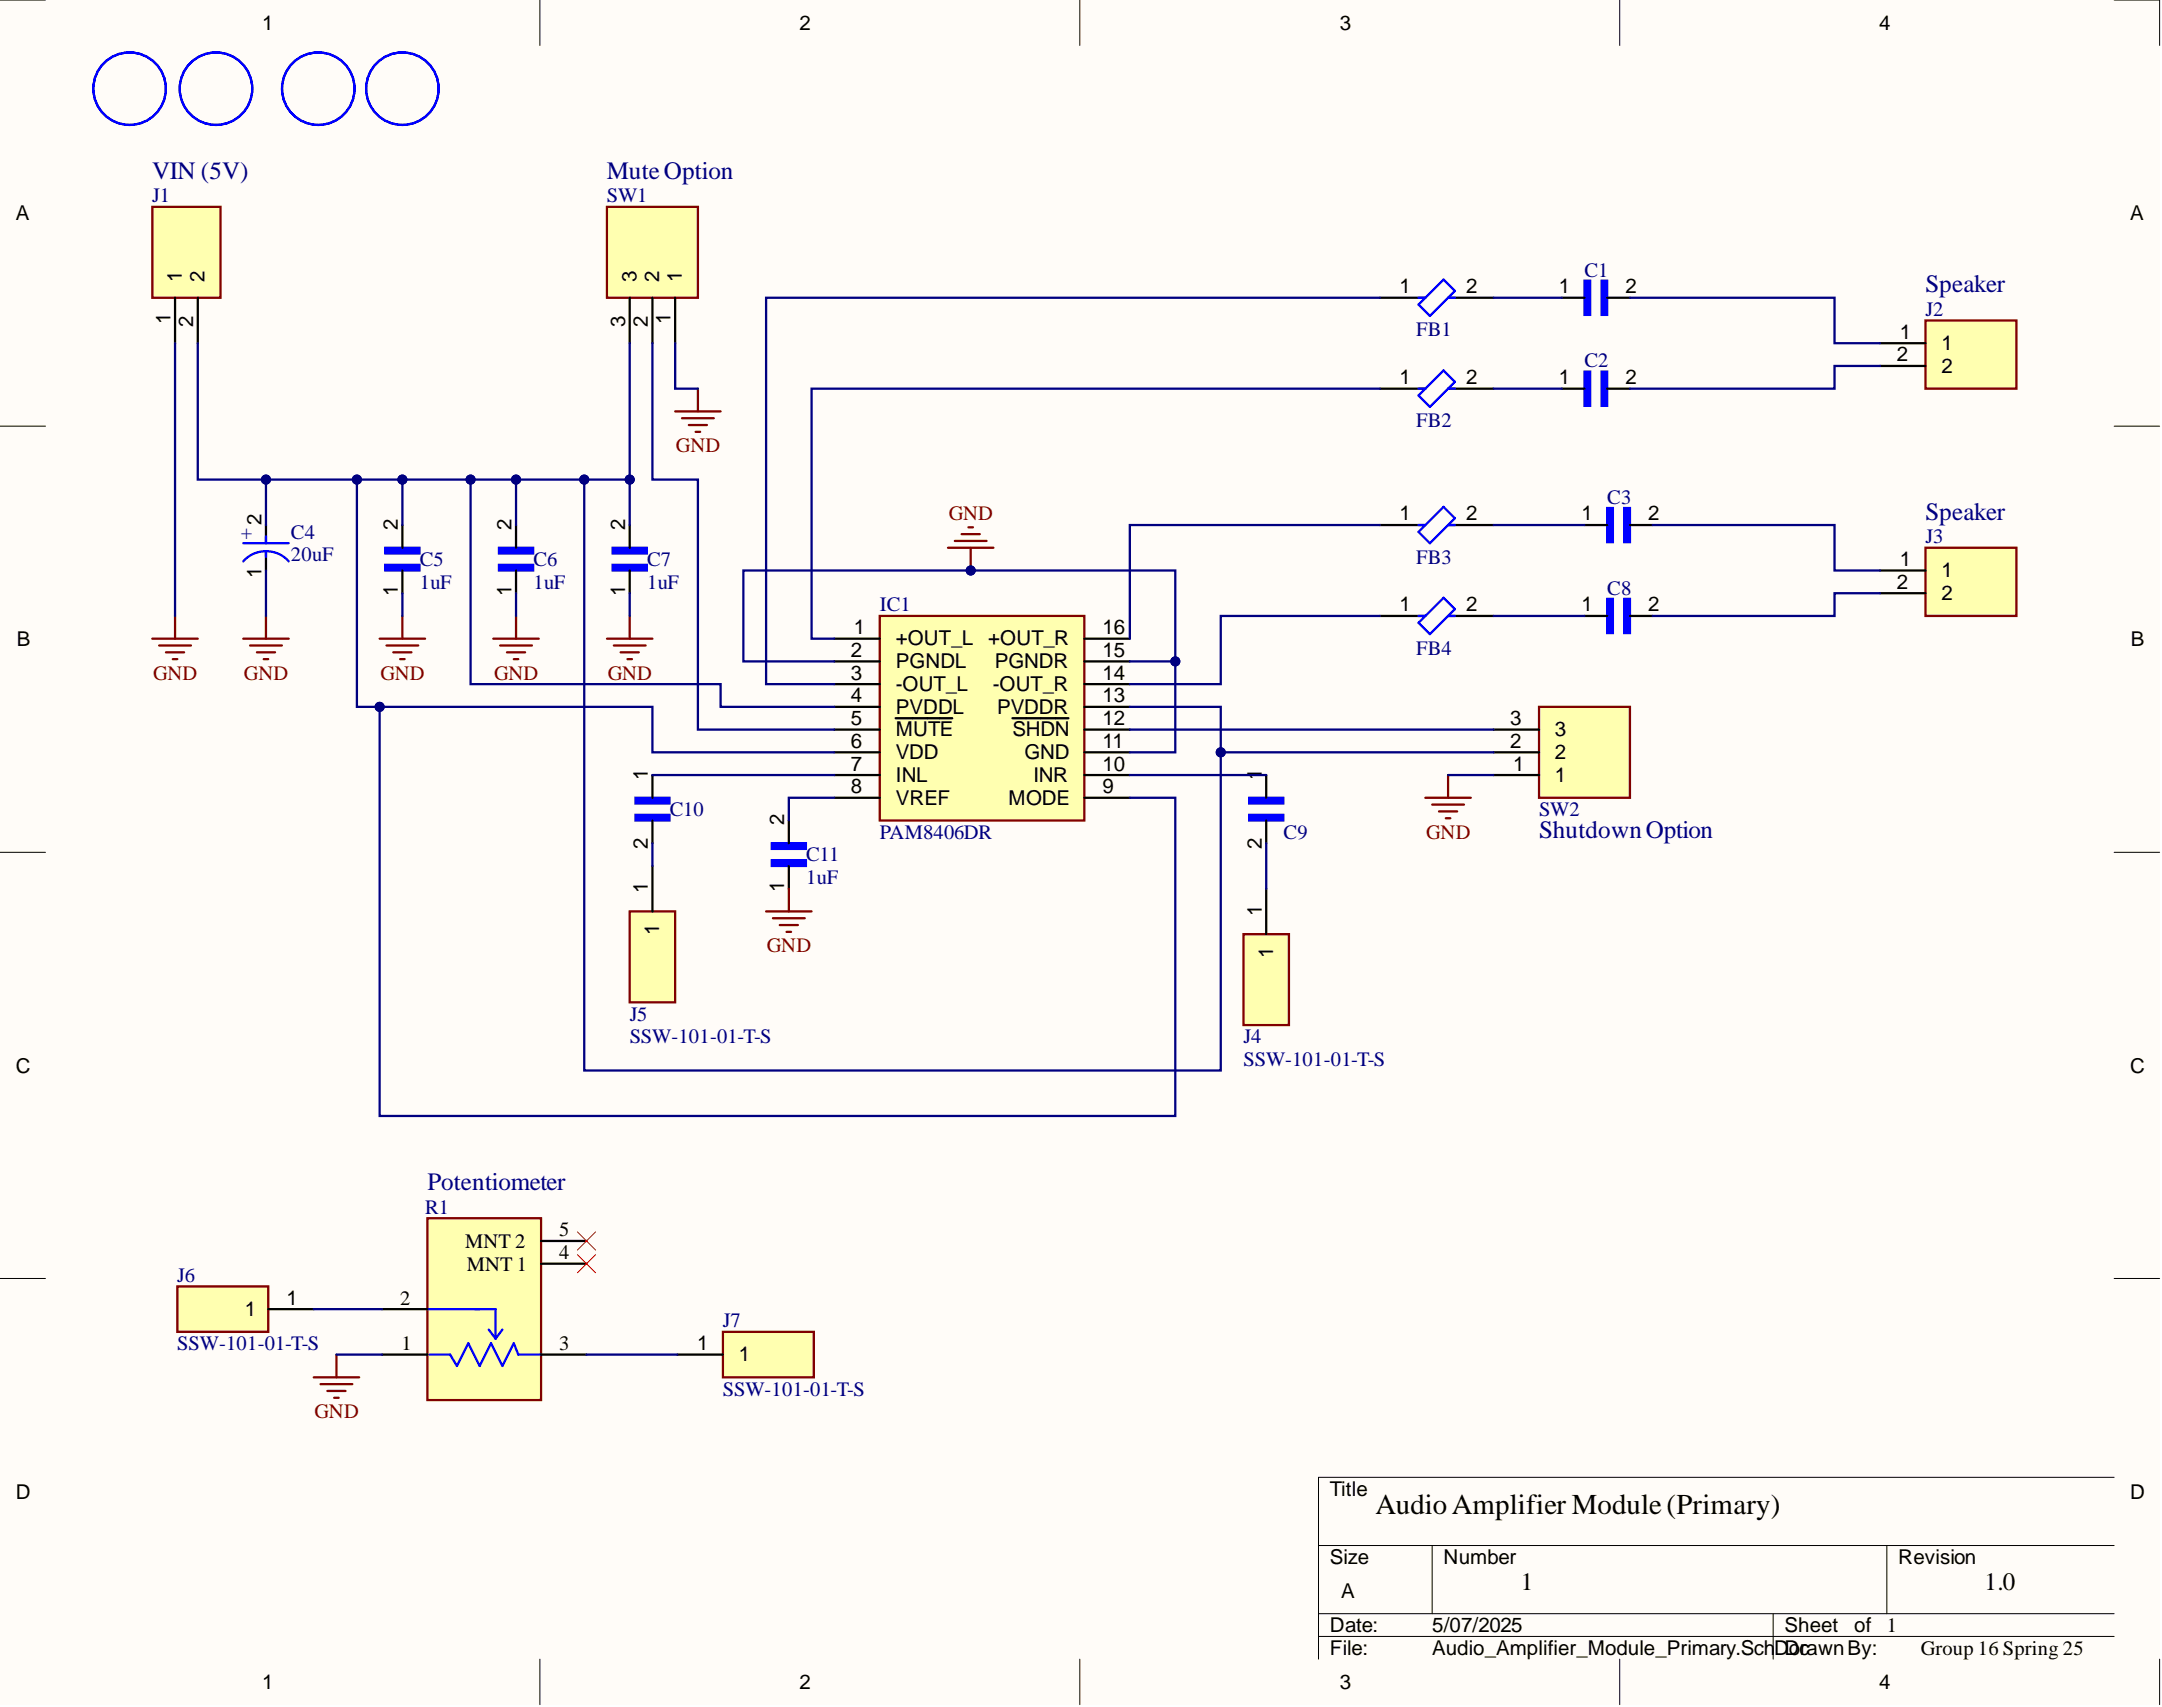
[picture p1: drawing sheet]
<svg xmlns="http://www.w3.org/2000/svg" width="241mm" height="190mm" viewBox="0 0 241 190" stroke-linecap="round" stroke-linejoin="round" font-family="sans-serif">
<defs><g id="words">
<text font-size="3.2" x="153.5" y="169">AudioAmplifier Module(Primary)</text>
<g font-size="2.8" fill="#000080">
<text x="17" y="20">VIN (5V)</text>
<text x="67.7" y="20">MuteOption</text>
<text x="214.9" y="32.6">Speaker</text>
<text x="214.9" y="58">Speaker</text>
<text x="171.8" y="93.5">ShutdownOption</text>
<text x="47.7" y="132.8">Potentiometer</text>
</g>
<g font-size="2.8">
<text x="169.7" y="177.5">1</text>
<text x="221.5" y="177.5">1.0</text>
</g>
<g font-size="2.3">
<text x="29.3" y="3.3">1</text>
<text x="89.2" y="3.3">2</text>
<text x="149.5" y="3.3">3</text>
<text x="209.7" y="3.3">4</text>
<text x="1.8" y="24.6">A</text>
<text x="237.7" y="24.6">A</text>
<text x="20.3" y="31.5" transform="rotate(-90 20.3 31.5)">1</text>
<text x="22.8" y="31.5" transform="rotate(-90 22.8 31.5)">2</text>
<text x="71" y="31.5" transform="rotate(-90 71 31.5)">3</text>
<text x="73.6" y="31.5" transform="rotate(-90 73.6 31.5)">2</text>
<text x="76.1" y="31.5" transform="rotate(-90 76.1 31.5)">1</text>
<text x="156.2" y="32.7">1</text>
<text x="163.6" y="32.7">2</text>
<text x="174" y="32.7">1</text>
<text x="181.4" y="32.7">2</text>
<text x="19" y="36.1" transform="rotate(-90 19 36.1)">1</text>
<text x="21.6" y="36.4" transform="rotate(-90 21.6 36.4)">2</text>
<text x="69.8" y="36.4" transform="rotate(-90 69.8 36.4)">3</text>
<text x="72.3" y="36.4" transform="rotate(-90 72.3 36.4)">2</text>
<text x="74.8" y="36.1" transform="rotate(-90 74.8 36.1)">1</text>
<text x="211.7" y="40.3">2</text>
<text x="212" y="37.8">1</text>
<text x="216.7" y="39.1">1</text>
<text x="216.7" y="41.6">2</text>
<text x="156.2" y="42.9">1</text>
<text x="163.6" y="42.9">2</text>
<text x="174" y="42.9">1</text>
<text x="181.4" y="42.9">2</text>
<text x="29.2" y="58.6" transform="rotate(-90 29.2 58.6)">2</text>
<text x="44.4" y="59.1" transform="rotate(-90 44.4 59.1)">2</text>
<text x="57.1" y="59.1" transform="rotate(-90 57.1 59.1)">2</text>
<text x="69.8" y="59.1" transform="rotate(-90 69.8 59.1)">2</text>
<text x="156.2" y="58.1">1</text>
<text x="163.6" y="58.1">2</text>
<text x="176.5" y="58.1">1</text>
<text x="183.9" y="58.1">2</text>
<text x="29.2" y="64.5" transform="rotate(-90 29.2 64.5)">1</text>
<text x="211.7" y="65.7">2</text>
<text x="212" y="63.2">1</text>
<text x="216.7" y="64.4">1</text>
<text x="44.4" y="66.5" transform="rotate(-90 44.4 66.5)">1</text>
<text x="57.1" y="66.5" transform="rotate(-90 57.1 66.5)">1</text>
<text x="69.8" y="66.5" transform="rotate(-90 69.8 66.5)">1</text>
<text x="95.3" y="70.8">1</text>
<text x="123.1" y="70.8">16</text>
<text x="156.2" y="68.2">1</text>
<text x="163.6" y="68.2">2</text>
<text x="176.5" y="68.2">1</text>
<text x="183.9" y="68.2">2</text>
<text x="216.7" y="67">2</text>
<text x="1.9" y="72.1">B</text>
<text x="95" y="73.3">2</text>
<text x="95" y="75.8">3</text>
<text x="100" y="72">+OUT_L</text>
<text x="100" y="74.6">PGNDL</text>
<text x="100" y="77.1">-OUT_L</text>
<text x="110.3" y="72">+OUT_R</text>
<text x="110.8" y="77.1">-OUT_R</text>
<text x="111" y="74.6">PGNDR</text>
<text x="123.1" y="73.3">15</text>
<text x="123.1" y="75.8">14</text>
<text x="237.8" y="72.1">B</text>
<text x="95" y="78.4">4</text>
<text x="95" y="80.9">5</text>
<text x="95" y="83.5">6</text>
<text x="100" y="79.6">PVDDL</text>
<text x="100" y="82.2">MUTE</text>
<text x="111.3" y="79.6">PVDDR</text>
<text x="113" y="82.2">SHDN</text>
<text x="123.1" y="78.4">13</text>
<text x="123.1" y="80.9">12</text>
<text x="123.1" y="83.5">11</text>
<text x="168.6" y="83.5">2</text>
<text x="168.6" y="80.9">3</text>
<text x="173.5" y="82.2">3</text>
<text x="72.3" y="87" transform="rotate(-90 72.3 87)">1</text>
<text x="95" y="86">7</text>
<text x="95" y="88.5">8</text>
<text x="100" y="84.7">VDD</text>
<text x="100" y="87.3">INL</text>
<text x="100" y="89.8">VREF</text>
<text x="112.6" y="89.8">MODE</text>
<text x="114.3" y="84.7">GND</text>
<text x="115.4" y="87.3">INR</text>
<text x="123.1" y="86">10</text>
<text x="123.1" y="88.5">9</text>
<text x="140.8" y="87" transform="rotate(-90 140.8 87)">1</text>
<text x="168.9" y="86">1</text>
<text x="173.5" y="87.3">1</text>
<text x="173.5" y="84.7">2</text>
<text x="72.3" y="94.8" transform="rotate(-90 72.3 94.8)">2</text>
<text x="87.5" y="92.1" transform="rotate(-90 87.5 92.1)">2</text>
<text x="140.8" y="94.8" transform="rotate(-90 140.8 94.8)">2</text>
<text x="72.3" y="99.7" transform="rotate(-90 72.3 99.7)">1</text>
<text x="87.5" y="99.5" transform="rotate(-90 87.5 99.5)">1</text>
<text x="73.6" y="104.3" transform="rotate(-90 73.6 104.3)">1</text>
<text x="140.8" y="102.2" transform="rotate(-90 140.8 102.2)">1</text>
<text x="142.1" y="106.9" transform="rotate(-90 142.1 106.9)">1</text>
<text x="1.8" y="119.7">C</text>
<text x="237.7" y="119.7">C</text>
<text x="62.4" y="138">5</text>
<text x="51.9" y="139.3">MNT 2</text>
<text x="52.1" y="141.8">MNT 1</text>
<text x="62.4" y="140.5">4</text>
<text x="27.3" y="146.9">1</text>
<text x="32" y="145.6">1</text>
<text x="44.7" y="145.6">2</text>
<text x="44.8" y="150.7">1</text>
<text x="62.4" y="150.7">3</text>
<text x="77.8" y="150.7">1</text>
<text x="82.5" y="151.9">1</text>
<text x="1.8" y="167.2">D</text>
<text x="148.4" y="166.9">Title</text>
<text x="237.7" y="167.2">D</text>
<text x="148.4" y="174.5">Size</text>
<text x="149.7" y="178.3">A</text>
<text x="161.1" y="174.5">Number</text>
<text x="211.9" y="174.5">Revision</text>
<text x="148.4" y="182.1">Date:</text>
<text x="148.4" y="184.7">File:</text>
<text x="159.8" y="182.1">5/07/2025</text>
<text x="159.8" y="184.7">Audio_Amplifier_Module_Primary.Sch</text>
<text x="198" y="184.7">DDc</text>
<text x="199.2" y="182.1">Sheet</text>
<text x="199.6" y="184.7">orawnBy:</text>
<text x="207" y="182.1">of</text>
<text x="210.6" y="182.1">1</text>
<text x="214.4" y="184.7">Group 16 Spring 25</text>
<text x="29.3" y="188.5">1</text>
<text x="89.2" y="188.5">2</text>
<text x="149.5" y="188.5">3</text>
<text x="209.7" y="188.5">4</text>
</g>
<g font-size="2.3" fill="#000080">
<text x="17" y="22.6">J1</text>
<text x="67.7" y="22.6">SW1</text>
<text x="176.8" y="30.9">C1</text>
<text x="214.9" y="35.3">J2</text>
<text x="158.1" y="37.5">FB1</text>
<text x="176.8" y="41">C2</text>
<text x="158.1" y="47.7">FB2</text>
<text x="179.4" y="56.2">C3</text>
<text x="26.9" y="60.1">+</text>
<text x="32.5" y="60.1">C4</text>
<text x="32.5" y="62.7">20uF</text>
<text x="46.9" y="63.2">C5</text>
<text x="46.9" y="65.7">1uF</text>
<text x="59.5" y="63.2">C6</text>
<text x="59.5" y="65.7">1uF</text>
<text x="72.2" y="63.2">C7</text>
<text x="72.2" y="65.7">1uF</text>
<text x="158.1" y="62.9">FB3</text>
<text x="214.9" y="60.6">J3</text>
<text x="98.2" y="68.2">IC1</text>
<text x="179.4" y="66.4">C8</text>
<text x="158.1" y="73.1">FB4</text>
<text x="74.8" y="91.1">C10</text>
<text x="98.2" y="93.6">PAM8406DR</text>
<text x="143.3" y="93.6">C9</text>
<text x="171.8" y="91.1">SW2</text>
<text x="90" y="96.1">C11</text>
<text x="90" y="98.7">1uF</text>
<text x="70.3" y="113.9">J5</text>
<text x="70.3" y="116.4">SSW-101-01-T-S</text>
<text x="138.8" y="116.4">J4</text>
<text x="138.8" y="119">SSW-101-01-T-S</text>
<text x="47.4" y="135.4">R1</text>
<text x="19.8" y="143.1">J6</text>
<text x="80.7" y="148.1">J7</text>
<text x="19.8" y="150.7">SSW-101-01-T-S</text>
<text x="80.7" y="155.7">SSW-101-01-T-S</text>
</g>
<g font-size="2.3" fill="#800000">
<text x="75.4" y="50.5">GND</text>
<text x="105.9" y="58.1">GND</text>
<text x="17.1" y="75.8">GND</text>
<text x="27.2" y="75.8">GND</text>
<text x="42.5" y="75.8">GND</text>
<text x="55.1" y="75.8">GND</text>
<text x="67.8" y="75.8">GND</text>
<text x="159.2" y="93.6">GND</text>
<text x="85.6" y="106.3">GND</text>
<text x="35.1" y="158.3">GND</text>
</g>
</g></defs>
<g fill="#fffcf8">
<path d="M0 0h241v190.2h-241z" fill-rule="evenodd"/>
<path d="M5.1 5.1h230.9v180.1h-230.9z" fill-rule="evenodd"/>
</g>
<g fill="none" stroke="#000" stroke-width=".11">
<path d="M0 0h5.1M60.3 0v5.1M120.5 0v5.1M180.8 0v5.1M236 0h5v5.1M0 47.6h5.1M236 47.6h5M0 95.1h5.1M236 95.1h5M0 142.7h5.1M236 142.7h5M147.2 172.5h88.8"/>
<path d="M159.8 172.5v7.6M210.6 172.5v7.6M236 164.9h-88.8v20.3M60.3 185.2v5M120.5 185.2v5M147.2 180.1h88.8M147.2 182.6h88.8M180.8 185.2v5M197.9 180.1v5.1M241 185.2v5"/>
</g>
<path d="M179.4 56.7h.6v3.8h-.6z" fill-rule="evenodd" fill="#00f"/>
<path d="M179.4 56.7h.6v3.8h-.6z" fill="none" stroke="#00f" stroke-width=".25"/>
<path d="M181.3 56.7h.6v3.8h-.6z" fill-rule="evenodd" fill="#00f"/>
<path d="M181.3 56.7h.6v3.8h-.6z" fill="none" stroke="#00f" stroke-width=".25"/>
<path d="M176.8 58.6h2.6M181.9 58.6h2.6" fill="none" stroke="#000" stroke-width=".25"/>
<path d="M98.2 68.7h22.8v22.9h-22.8z" fill-rule="evenodd" fill="#ffffb0"/>
<path d="M98.2 68.7h22.8v22.9h-22.8z" fill="none" stroke="#800000" stroke-width=".25"/>
<g fill="none" stroke="#000" stroke-width=".25">
<path d="M93.1 71.3h5.1M93.1 73.8h5.1M93.1 76.3h5.1M93.1 78.9h5.1M121 71.3h5.1M121 73.8h5.1M121 76.3h5.1M121 78.9h5.1M93.1 81.4h5.1M93.1 84h5.1M93.1 86.5h5.1M93.1 89h5.1"/>
<path d="M100 80.2h6.3M113 80.2h6.2M121 81.4h5.1M121 84h5.1M121 86.5h5.1M121 89h5.1"/>
</g>
<path d="M179.4 66.8h.6v3.9h-.6z" fill-rule="evenodd" fill="#00f"/>
<path d="M179.4 66.8h.6v3.9h-.6z" fill="none" stroke="#00f" stroke-width=".25"/>
<path d="M181.3 66.8h.6v3.9h-.6z" fill-rule="evenodd" fill="#00f"/>
<path d="M181.3 66.8h.6v3.9h-.6z" fill="none" stroke="#00f" stroke-width=".25"/>
<path d="M176.8 68.7h2.6M181.9 68.7h2.6" fill="none" stroke="#000" stroke-width=".25"/>
<path d="M176.8 41.5h.7v3.8h-.7z" fill-rule="evenodd" fill="#00f"/>
<path d="M176.8 41.5h.7v3.8h-.7z" fill="none" stroke="#00f" stroke-width=".25"/>
<path d="M178.8 41.5h.6v3.8h-.6z" fill-rule="evenodd" fill="#00f"/>
<path d="M178.8 41.5h.6v3.8h-.6z" fill="none" stroke="#00f" stroke-width=".25"/>
<path d="M174.3 43.4h2.5M179.4 43.4h2.5" fill="none" stroke="#000" stroke-width=".25"/>
<path d="M176.8 31.3h.7v3.8h-.7z" fill-rule="evenodd" fill="#00f"/>
<path d="M176.8 31.3h.7v3.8h-.7z" fill="none" stroke="#00f" stroke-width=".25"/>
<path d="M178.8 31.3h.6v3.8h-.6z" fill-rule="evenodd" fill="#00f"/>
<path d="M178.8 31.3h.6v3.8h-.6z" fill="none" stroke="#00f" stroke-width=".25"/>
<path d="M174.3 33.2h2.5M179.4 33.2h2.5" fill="none" stroke="#000" stroke-width=".25"/>
<path d="M139.4 89h3.8v.7h-3.8z" fill-rule="evenodd" fill="#00f"/>
<path d="M139.4 89h3.8v.7h-3.8z" fill="none" stroke="#00f" stroke-width=".25"/>
<path d="M139.4 90.9h3.8v.7h-3.8z" fill-rule="evenodd" fill="#00f"/>
<path d="M139.4 90.9h3.8v.7h-3.8z" fill="none" stroke="#00f" stroke-width=".25"/>
<path d="M141.3 86.5v2.5M141.3 91.6v2.5" fill="none" stroke="#000" stroke-width=".25"/>
<path d="M70.9 89h3.8v.7h-3.8z" fill-rule="evenodd" fill="#00f"/>
<path d="M70.9 89h3.8v.7h-3.8z" fill="none" stroke="#00f" stroke-width=".25"/>
<path d="M70.9 90.9h3.8v.7h-3.8z" fill-rule="evenodd" fill="#00f"/>
<g fill="none" stroke="#00f" stroke-width=".25">
<path d="M158.3 34l2.8-2.8 1.3 1.3-2.8 2.8zM158.3 33.2h.8M161.6 33.2h.8M158.3 59.4l2.8-2.8 1.3 1.2-2.8 2.8zM158.3 58.6h.8M158.3 44.1l2.8-2.8 1.3 1.3-2.8 2.8zM158.3 43.4h.8M161.6 58.6h.8M161.6 43.4h.8M158.3 69.5l2.8-2.8 1.3 1.3-2.8 2.8zM158.3 68.7h.8M161.6 68.7h.8"/>
<path d="M70.9 90.9h3.8v.7h-3.8z"/>
</g>
<path d="M154 33.2h5.1M161.6 33.2h5.1M154 58.6h5.1M154 43.4h5.1M161.6 58.6h5.1M161.6 43.4h5.1M154 68.7h5.1M161.6 68.7h5.1M72.8 86.5v2.5M72.8 91.6v2.5" fill="none" stroke="#000" stroke-width=".25"/>
<path d="M47.7 136h12.7v20.2h-12.7z" fill-rule="evenodd" fill="#ffffb0"/>
<path d="M47.7 136h12.7v20.2h-12.7z" fill="none" stroke="#800000" stroke-width=".25"/>
<path d="M47.7 146.1h7.6v3.3M48 151.2h2.2l.8 1.2 1.3-2.5 1.2 2.5 1.3-2.5 1.3 2.5 1.2-2.5 .5 1.3h2.6M54.5 148.4l.8 1M56.1 148.4l-.8 1" fill="none" stroke="#00f" stroke-width=".25"/>
<path d="M60.4 138.5h5.1M42.6 151.2h5.1M42.6 146.1h5.1M60.4 151.2h5.1M60.4 141h5.1" fill="none" stroke="#000" stroke-width=".25"/>
<path d="M64.4 137.5l2.1 2M66.5 137.5l-2.1 2M64.4 140l2.1 2M66.5 140l-2.1 2" fill="none" stroke="#f00" stroke-width=".11"/>
<path d="M67.7 23.1h10.2v10.1h-10.2z" fill-rule="evenodd" fill="#ffffb0"/>
<path d="M67.7 23.1h10.2v10.1h-10.2z" fill="none" stroke="#800000" stroke-width=".25"/>
<path d="M70.3 33.2v5.1M72.8 33.2v5.1M75.4 33.2v5.1" fill="none" stroke="#000" stroke-width=".25"/>
<path d="M86.1 96h3.8v.6h-3.8z" fill-rule="evenodd" fill="#00f"/>
<path d="M86.1 96h3.8v.6h-3.8z" fill="none" stroke="#00f" stroke-width=".25"/>
<path d="M86.1 94.1h3.8v.6h-3.8z" fill-rule="evenodd" fill="#00f"/>
<path d="M86.1 94.1h3.8v.6h-3.8z" fill="none" stroke="#00f" stroke-width=".25"/>
<path d="M88 91.6v2.5M88 96.6v2.6" fill="none" stroke="#000" stroke-width=".25"/>
<path d="M68.4 63h3.8v.7h-3.8z" fill-rule="evenodd" fill="#00f"/>
<path d="M68.4 63h3.8v.7h-3.8z" fill="none" stroke="#00f" stroke-width=".25"/>
<path d="M68.4 61.1h3.8v.7h-3.8z" fill-rule="evenodd" fill="#00f"/>
<path d="M68.4 61.1h3.8v.7h-3.8z" fill="none" stroke="#00f" stroke-width=".25"/>
<path d="M70.3 58.6v2.5M70.3 63.7v2.5" fill="none" stroke="#000" stroke-width=".25"/>
<path d="M55.7 63h3.8v.7h-3.8z" fill-rule="evenodd" fill="#00f"/>
<path d="M55.7 63h3.8v.7h-3.8z" fill="none" stroke="#00f" stroke-width=".25"/>
<path d="M55.7 61.1h3.8v.7h-3.8z" fill-rule="evenodd" fill="#00f"/>
<path d="M55.7 61.1h3.8v.7h-3.8z" fill="none" stroke="#00f" stroke-width=".25"/>
<path d="M57.6 58.6v2.5M57.6 63.7v2.5" fill="none" stroke="#000" stroke-width=".25"/>
<path d="M43 63h3.8v.7h-3.8z" fill-rule="evenodd" fill="#00f"/>
<path d="M43 63h3.8v.7h-3.8z" fill="none" stroke="#00f" stroke-width=".25"/>
<path d="M43 61.1h3.8v.7h-3.8z" fill-rule="evenodd" fill="#00f"/>
<path d="M29.7 59.9v.7M27.1 62.7a3.4 3.4 0 0 1 5.1 0M27.1 60.6h5.1M29.7 61.6v.5M43 61.1h3.8v.7h-3.8z" fill="none" stroke="#00f" stroke-width=".25"/>
<path d="M29.7 58.6v2M44.9 58.6v2.5M29.7 61.6v2.1M44.9 63.7v2.5" fill="none" stroke="#000" stroke-width=".25"/>
<path d="M214.9 61.1h10.2v7.6h-10.2z" fill-rule="evenodd" fill="#ffffb0"/>
<path d="M214.9 61.1h10.2v7.6h-10.2z" fill="none" stroke="#800000" stroke-width=".25"/>
<path d="M209.8 63.7h5.1M209.8 66.2h5.1" fill="none" stroke="#000" stroke-width=".25"/>
<path d="M214.9 35.8h10.2v7.6h-10.2z" fill-rule="evenodd" fill="#ffffb0"/>
<path d="M214.9 35.8h10.2v7.6h-10.2z" fill="none" stroke="#800000" stroke-width=".25"/>
<path d="M209.8 38.3h5.1M209.8 40.8h5.1" fill="none" stroke="#000" stroke-width=".25"/>
<path d="M17 23.1h7.6v10.1h-7.6z" fill-rule="evenodd" fill="#ffffb0"/>
<g fill="none" stroke="#800000" stroke-width=".25">
<path d="M17 23.1h7.6v10.1h-7.6zM107.3 59.6h2.1M108.1 58.8h.5M17 71.3h5.1M17.8 72h3.5M18.5 72.8h2.1M19.3 73.6h.5M19.5 68.7v2.6M42.4 71.3h5M43.1 72h3.6M43.9 72.8h2M44.7 73.6h.5"/>
<path d="M44.9 68.7v2.6M55.1 71.3h5M55.8 72h3.6M56.6 72.8h2M57.3 73.6h.5M57.6 68.7v2.6M67.7 71.3h5.1M68.5 72h3.6M69.3 72.8h2M70 73.6h.5M70.3 68.7v2.6M105.8 61.1h5.1"/>
<path d="M106.6 60.4h3.5M108.3 61.1v2.6M88 99.2v2.5M85.5 101.7h5.1M86.3 102.5h3.5M87 103.2h2.1M87.8 104h.5"/>
</g>
<path d="M19.5 33.2v5.1M22.1 33.2v5.1" fill="none" stroke="#000" stroke-width=".25"/>
<circle cx="108.3" cy="63.7" r=".51" fill="#000080"/>
<circle cx="108.3" cy="63.7" r=".51" fill="none" stroke="#000080" stroke-width=".11"/>
<g fill="none" stroke="#800000" stroke-width=".25">
<path d="M75.4 45.9h5M76.1 46.7h3.6M76.9 47.4h2M77.6 48.2h.5M77.9 43.4v2.5M27.1 71.3h5.1M27.9 72h3.6M28.7 72.8h2M29.4 73.6h.5M29.7 68.7v2.6M35 153.7h5.1M35.8 154.5h3.5"/>
<path d="M36.5 155.2h2.1M37.3 156h.5M37.6 151.2v2.5"/>
</g>
<path d="M138.8 104.2h5.1v10.2h-5.1z" fill-rule="evenodd" fill="#ffffb0"/>
<path d="M138.8 104.2h5.1v10.2h-5.1z" fill="none" stroke="#800000" stroke-width=".25"/>
<path d="M141.3 99.2v5" fill="none" stroke="#000" stroke-width=".25"/>
<path d="M70.3 101.7h5.1v10.2h-5.1z" fill-rule="evenodd" fill="#ffffb0"/>
<path d="M70.3 101.7h5.1v10.2h-5.1z" fill="none" stroke="#800000" stroke-width=".25"/>
<path d="M72.8 96.6v5.1" fill="none" stroke="#000" stroke-width=".25"/>
<path d="M19.8 143.6h10.1v5h-10.1z" fill-rule="evenodd" fill="#ffffb0"/>
<path d="M19.8 143.6h10.1v5h-10.1z" fill="none" stroke="#800000" stroke-width=".25"/>
<path d="M29.9 146.1h5.1" fill="none" stroke="#000" stroke-width=".25"/>
<path d="M80.7 148.6h10.1v5.1h-10.1z" fill-rule="evenodd" fill="#ffffb0"/>
<path d="M80.7 148.6h10.1v5.1h-10.1z" fill="none" stroke="#800000" stroke-width=".25"/>
<path d="M75.6 151.2h5.1" fill="none" stroke="#000" stroke-width=".25"/>
<path d="M171.8 78.9h10.1v10.1h-10.1z" fill-rule="evenodd" fill="#ffffb0"/>
<path d="M171.8 78.9h10.1v10.1h-10.1zM159.1 89h5.1M159.8 89.8h3.6M160.6 90.6h2M161.4 91.3h.5M161.6 86.5v2.5" fill="none" stroke="#800000" stroke-width=".25"/>
<path d="M166.7 86.5h5.1M166.7 84h5.1M166.7 81.4h5.1" fill="none" stroke="#000" stroke-width=".25"/>
<g fill="none" stroke="#00f" stroke-width=".25">
<circle cx="14.5" cy="9.9" r="4"/>
<circle cx="24.1" cy="9.9" r="4"/>
<circle cx="35.5" cy="9.9" r="4"/>
<circle cx="44.9" cy="9.9" r="4"/>
</g>
<path d="M22.1 38.3v15.2h48.2v5.1" fill="none" stroke="#000080" stroke-width=".25"/>
<circle cx="29.7" cy="53.5" r=".51" fill="#000080"/>
<circle cx="29.7" cy="53.5" r=".51" fill="none" stroke="#000080" stroke-width=".11"/>
<circle cx="39.8" cy="53.5" r=".51" fill="#000080"/>
<circle cx="39.8" cy="53.5" r=".51" fill="none" stroke="#000080" stroke-width=".11"/>
<circle cx="44.9" cy="53.5" r=".51" fill="#000080"/>
<circle cx="44.9" cy="53.5" r=".51" fill="none" stroke="#000080" stroke-width=".11"/>
<circle cx="52.5" cy="53.5" r=".51" fill="#000080"/>
<circle cx="52.5" cy="53.5" r=".51" fill="none" stroke="#000080" stroke-width=".11"/>
<circle cx="57.6" cy="53.5" r=".51" fill="#000080"/>
<circle cx="57.6" cy="53.5" r=".51" fill="none" stroke="#000080" stroke-width=".11"/>
<circle cx="65.2" cy="53.5" r=".51" fill="#000080"/>
<circle cx="65.2" cy="53.5" r=".51" fill="none" stroke="#000080" stroke-width=".11"/>
<circle cx="70.3" cy="53.5" r=".51" fill="#000080"/>
<circle cx="70.3" cy="53.5" r=".51" fill="none" stroke="#000080" stroke-width=".11"/>
<path d="M19.5 38.3v30.4M70.3 38.3v15.2" fill="none" stroke="#000080" stroke-width=".25"/>
<circle cx="70.3" cy="53.5" r=".51" fill="#000080"/>
<circle cx="70.3" cy="53.5" r=".51" fill="none" stroke="#000080" stroke-width=".11"/>
<g fill="none" stroke="#000080" stroke-width=".25">
<path d="M72.8 38.3v15.2h5.1v27.9h15.2M154 33.2h-68.5v43.1h7.6M166.7 33.2h7.6M181.9 33.2h22.9v5.1h5M29.7 53.5v5.1M154 43.4h-63.4v27.9h2.5M154 58.6h-27.9v12.7M166.7 43.4h7.6M166.7 58.6h10.1M184.5 58.6h20.3v5.1h5M209.8 40.8h-5v2.6h-22.9M154 68.7h-17.8v7.6h-10.1"/>
<path d="M166.7 68.7h10.1M209.8 66.2h-5v2.5h-20.3M72.8 86.5h20.3M93.1 89h-5.1v2.6M126.1 86.5h15.2M65.5 151.2h10.1"/>
</g>
<circle cx="29.7" cy="53.5" r=".51" fill="#000080"/>
<circle cx="29.7" cy="53.5" r=".51" fill="none" stroke="#000080" stroke-width=".11"/>
<path d="M44.9 53.5v5.1M29.7 63.7v5" fill="none" stroke="#000080" stroke-width=".25"/>
<circle cx="44.9" cy="53.5" r=".51" fill="#000080"/>
<circle cx="44.9" cy="53.5" r=".51" fill="none" stroke="#000080" stroke-width=".11"/>
<path d="M57.6 53.5v5.1M44.9 66.2v2.5" fill="none" stroke="#000080" stroke-width=".25"/>
<circle cx="57.6" cy="53.5" r=".51" fill="#000080"/>
<circle cx="57.6" cy="53.5" r=".51" fill="none" stroke="#000080" stroke-width=".11"/>
<path d="M39.8 53.5v25.4h33v5.1h20.3M57.6 66.2v2.5M70.3 66.2v2.5" fill="none" stroke="#000080" stroke-width=".25"/>
<circle cx="39.8" cy="53.5" r=".51" fill="#000080"/>
<circle cx="39.8" cy="53.5" r=".51" fill="none" stroke="#000080" stroke-width=".11"/>
<circle cx="42.4" cy="78.9" r=".51" fill="#000080"/>
<circle cx="42.4" cy="78.9" r=".51" fill="none" stroke="#000080" stroke-width=".11"/>
<path d="M52.5 53.5v22.8h27.9v2.6h12.7" fill="none" stroke="#000080" stroke-width=".25"/>
<circle cx="52.5" cy="53.5" r=".51" fill="#000080"/>
<circle cx="52.5" cy="53.5" r=".51" fill="none" stroke="#000080" stroke-width=".11"/>
<path d="M65.2 53.5v66h71v-40.6h-10.1" fill="none" stroke="#000080" stroke-width=".25"/>
<circle cx="65.2" cy="53.5" r=".51" fill="#000080"/>
<circle cx="65.2" cy="53.5" r=".51" fill="none" stroke="#000080" stroke-width=".11"/>
<circle cx="136.2" cy="84" r=".51" fill="#000080"/>
<circle cx="136.2" cy="84" r=".51" fill="none" stroke="#000080" stroke-width=".11"/>
<path d="M93.1 73.8h-10.1v-10.1h48.2v10.1h-5.1" fill="none" stroke="#000080" stroke-width=".25"/>
<circle cx="108.3" cy="63.7" r=".51" fill="#000080"/>
<circle cx="108.3" cy="63.7" r=".51" fill="none" stroke="#000080" stroke-width=".11"/>
<circle cx="131.2" cy="73.8" r=".51" fill="#000080"/>
<circle cx="131.2" cy="73.8" r=".51" fill="none" stroke="#000080" stroke-width=".11"/>
<path d="M131.2 73.8v10.2h-5.1" fill="none" stroke="#000080" stroke-width=".25"/>
<circle cx="131.2" cy="73.8" r=".51" fill="#000080"/>
<circle cx="131.2" cy="73.8" r=".51" fill="none" stroke="#000080" stroke-width=".11"/>
<path d="M75.4 38.3v5.1h2.5M42.4 78.9v45.6h88.8v-35.5h-5.1" fill="none" stroke="#000080" stroke-width=".25"/>
<circle cx="42.4" cy="78.9" r=".51" fill="#000080"/>
<circle cx="42.4" cy="78.9" r=".51" fill="none" stroke="#000080" stroke-width=".11"/>
<path d="M72.8 94.1v2.5M136.2 84h30.5M141.3 94.1v5.1M35 146.1h7.6M37.6 151.2h5" fill="none" stroke="#000080" stroke-width=".25"/>
<circle cx="136.2" cy="84" r=".51" fill="#000080"/>
<circle cx="136.2" cy="84" r=".51" fill="none" stroke="#000080" stroke-width=".11"/>
<path d="M126.1 81.4h40.6M161.6 86.5h5.1" fill="none" stroke="#000080" stroke-width=".25"/>
<use href="#words"/>
</svg>
